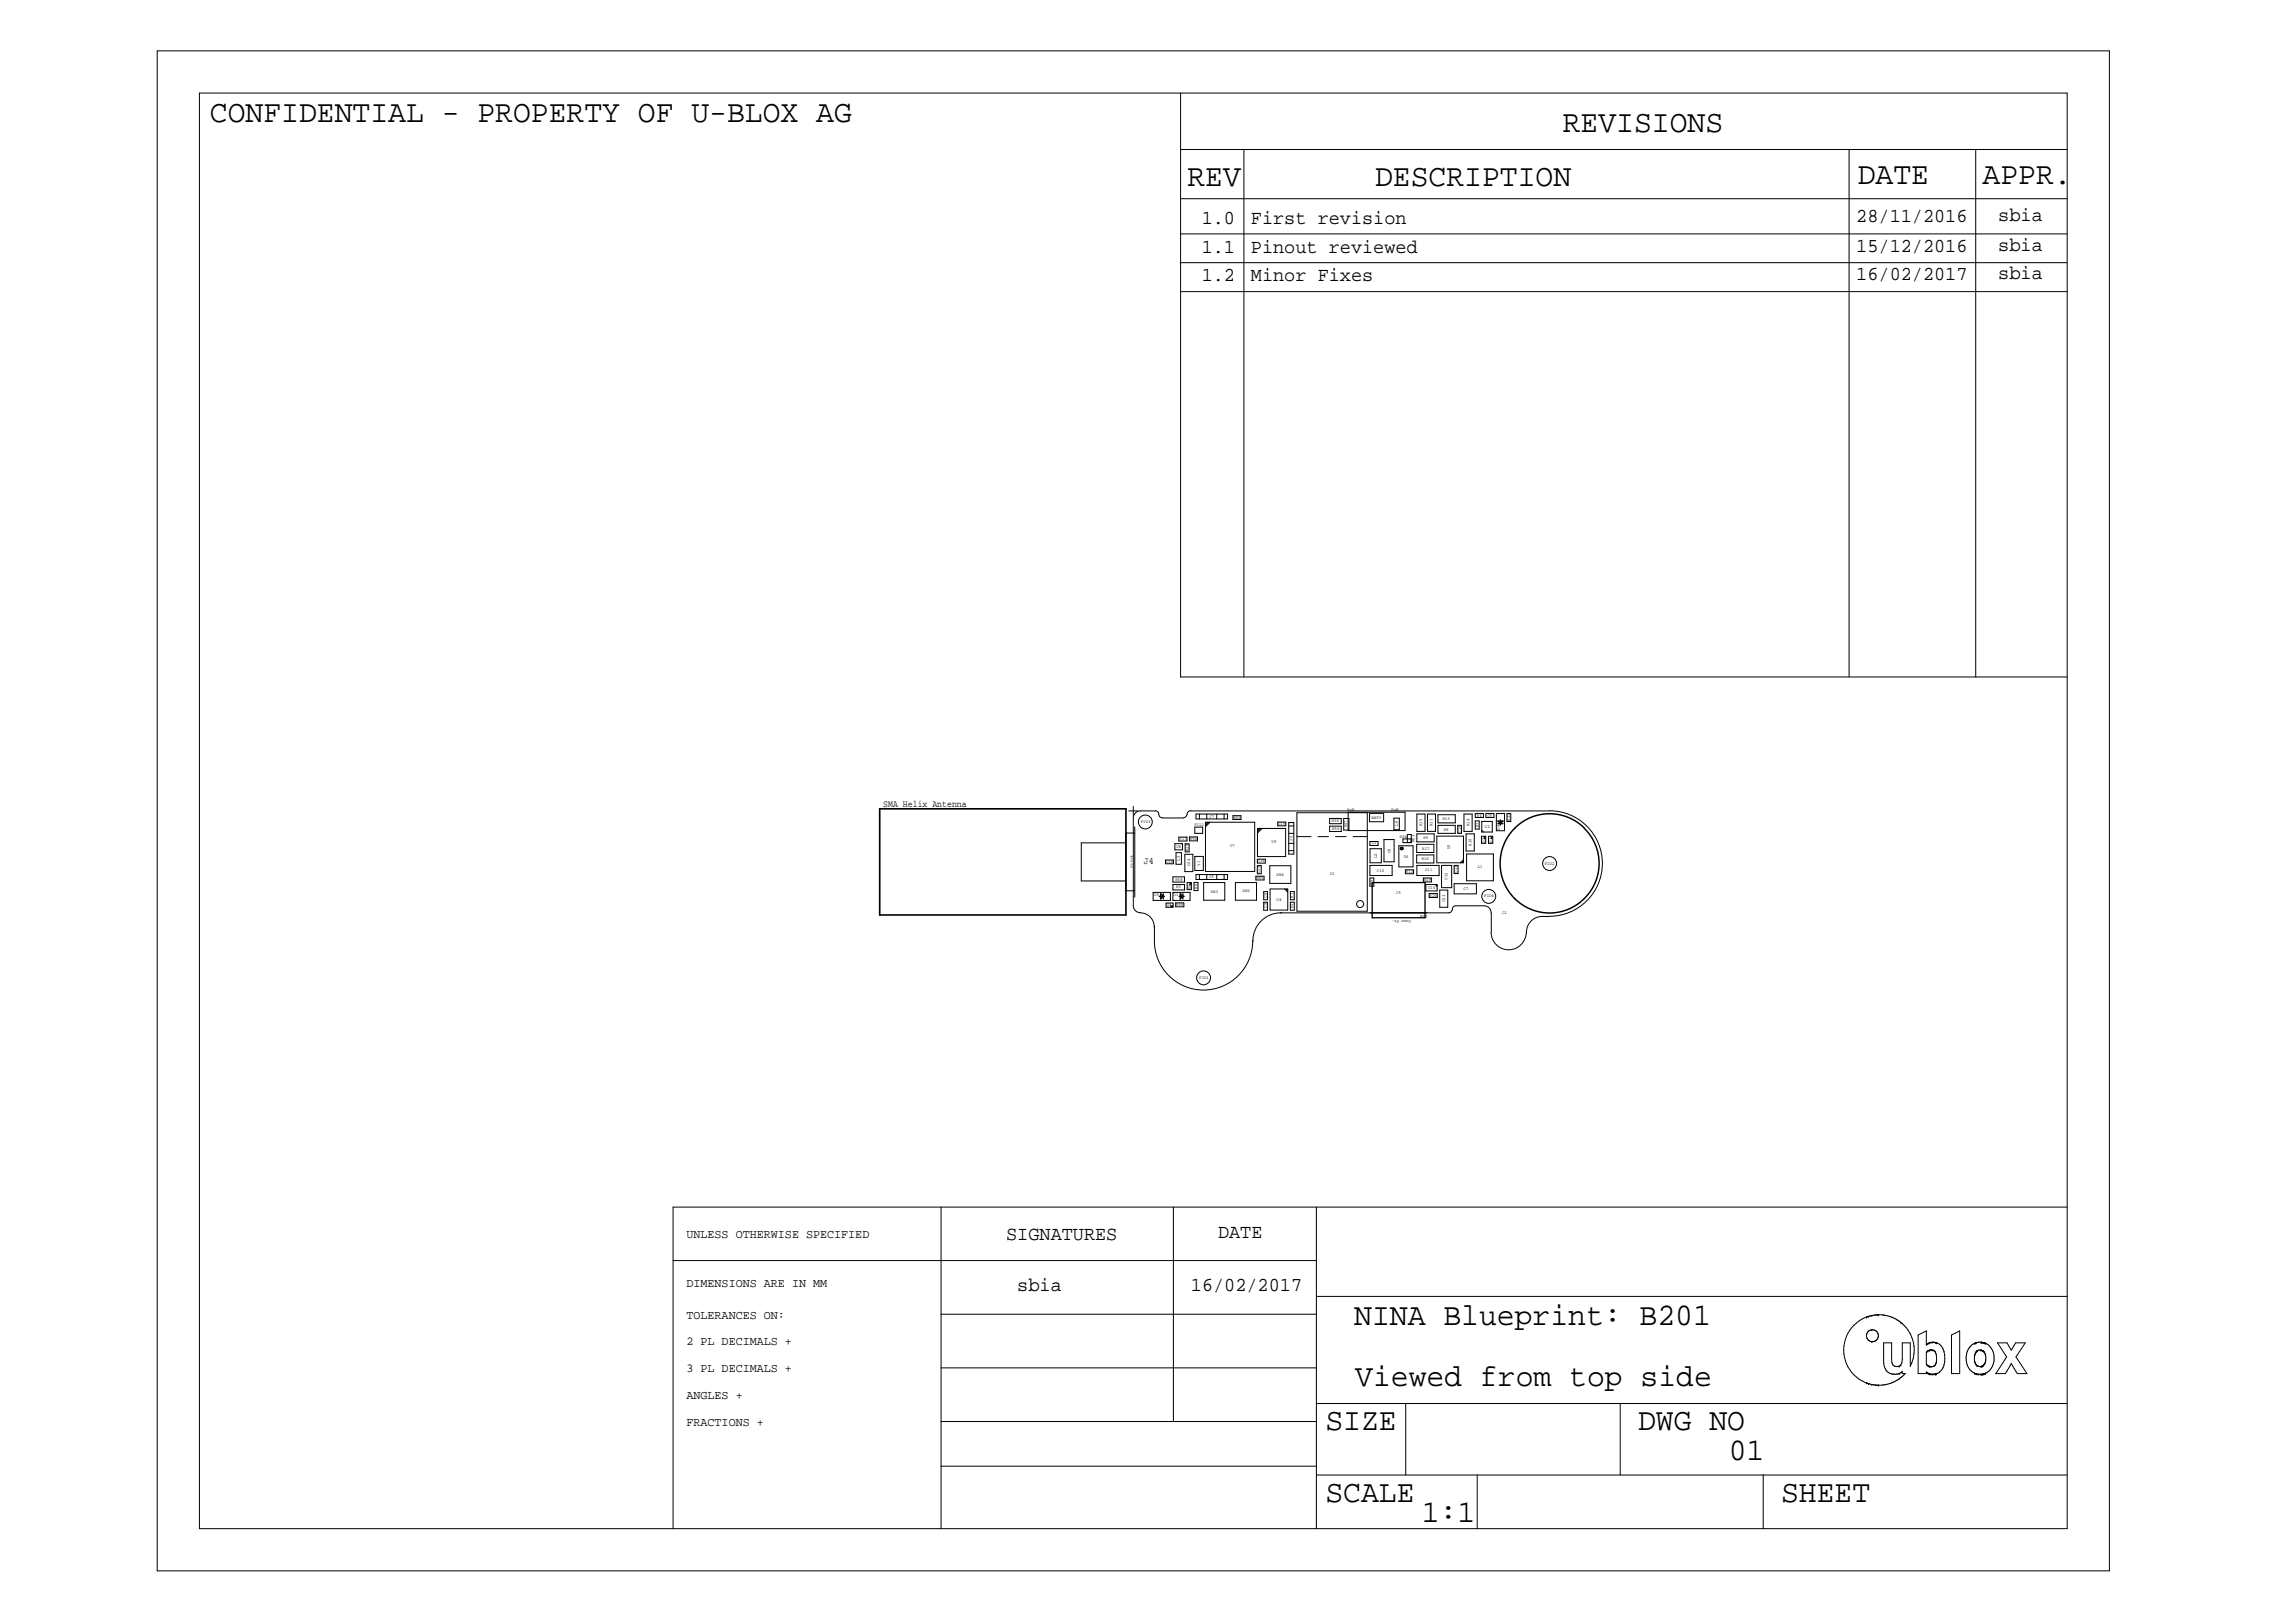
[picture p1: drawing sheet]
<svg xmlns="http://www.w3.org/2000/svg" width="297mm" height="210mm" viewBox="0 0 297 210" stroke-linecap="round" stroke-linejoin="round" font-family="sans-serif">
<defs><g id="words">
<g font-size="4.1">
<text x="27.2" y="15.8">CONFIDENTIAL - PROPERTY OF U-BLOX AG</text>
<text x="202.2" y="17.1">REVISIONS</text>
<text x="240.3" y="23.7">DATE</text>
<text x="256.5" y="23.7">APPR.</text>
<text x="153.6" y="24.1">REV</text>
<text x="177.9" y="24.1">DESCRIPTION</text>
<text x="175.2" y="171.5">NINA Blueprint: B201</text>
<text x="175.3" y="179.3">Viewed from top side</text>
<text x="171.5" y="185.1">SIZE</text>
<text x="211.9" y="185.1">DWG NO</text>
<text x="223.6" y="189">01</text>
<text x="171.5" y="194.4">SCALE</text>
<text x="183.9" y="196.9">1:1</text>
<text x="230.4" y="194.4">SHEET</text>
</g>
<g font-size="2.5">
<text x="155.5" y="28.9">1.0</text>
<text x="161.8" y="28.9">First revision</text>
<text x="240.2" y="28.7">28/11/2016</text>
<text x="258.5" y="28.6">sbia</text>
<text x="155.5" y="32.8">1.1</text>
<text x="161.8" y="32.8">Pinout reviewed</text>
<text x="240.2" y="32.6">15/12/2016</text>
<text x="258.5" y="32.5">sbia</text>
<text x="155.5" y="36.4">1.2</text>
<text x="161.8" y="36.4">Minor Fixes</text>
<text x="240.2" y="36.3">16/02/2017</text>
<text x="258.5" y="36.1">sbia</text>
<text x="130.2" y="160.5">SIGNATURES</text>
<text x="157.6" y="160.3">DATE</text>
<text x="131.6" y="167.1">sbia</text>
<text x="154.1" y="167">16/02/2017</text>
</g>
<g font-size="1.6">
<text x="88.8" y="160.3">UNLESS OTHERWISE SPECIFIED</text>
<text x="88.8" y="166.6">DIMENSIONS ARE IN MM</text>
<text x="88.8" y="170.7">TOLERANCES ON:</text>
<text x="88.8" y="177.6">3 PL DECIMALS +</text>
<text x="88.8" y="174.1">2 PL DECIMALS +</text>
<text x="88.8" y="184.5">FRACTIONS +</text>
<text x="88.8" y="181.1">ANGLES +</text>
</g>
<g font-size="1.3">
<text x="114.3" y="104.4">SMA Helix Antenna</text>
<text x="148" y="111.9">J4</text>
</g>
<g font-size=".6">
<text x="147.6" y="106.6">FID3</text>
<text x="154.5" y="106.9">FIL1</text>
<text x="156.4" y="105.8">J7</text>
<text x="159.6" y="106">R60</text>
<text x="165.4" y="106.8">C19</text>
<text x="172.3" y="106.4">R55</text>
<text x="172.3" y="107.4">R56</text>
<text x="174.3" y="107.1" transform="rotate(-90 174.3 107.1)">R57</text>
<text x="174.3" y="104.9">EoB</text>
<text x="177.4" y="106">ANT3</text>
<text x="180" y="104.9">EoB</text>
<text x="180.8" y="106.9" transform="rotate(-90 180.8 106.9)">L6</text>
<text x="184" y="106.9" transform="rotate(-90 184 106.9)">R15</text>
<text x="185.3" y="106.9" transform="rotate(-90 185.3 106.9)">R11</text>
<text x="186.6" y="106.2">R13</text>
<text x="186.8" y="107.5">R8</text>
<text x="189" y="107.8" transform="rotate(-90 189 107.8)">C14</text>
<text x="190.1" y="106.9" transform="rotate(-90 190.1 106.9)">R14</text>
<text x="191.1" y="105.7">R4</text>
<text x="191.3" y="107" transform="rotate(-90 191.3 107)">R7</text>
<text x="192.1" y="107.1">U2</text>
<text x="192.4" y="105.7">C5</text>
<text x="194.1" y="107.4" transform="rotate(-90 194.1 107.4)">D4</text>
<text x="195.4" y="106.2" transform="rotate(-90 195.4 106.2)">R21</text>
<text x="150.9" y="111.7">C18</text>
<text x="152.2" y="109.7">U8</text>
<text x="152.6" y="108.7">C17 R54</text>
<text x="152.6" y="111.4" transform="rotate(-90 152.6 111.4)">L3</text>
<text x="153.7" y="110.2" transform="rotate(-90 153.7 110.2)">R18</text>
<text x="154" y="112.1" transform="rotate(-90 154 112.1)">C24</text>
<text x="155.3" y="112" transform="rotate(-90 155.3 112)">Y1</text>
<text x="156.4" y="113.7">J5</text>
<text x="159.1" y="109.6">U7</text>
<text x="162.5" y="113.8">R65</text>
<text x="162.7" y="111.6">C16</text>
<text x="163" y="113" transform="rotate(-90 163 113)">C15</text>
<text x="164.5" y="109">U9</text>
<text x="165.2" y="113.3">SW4</text>
<text x="167.2" y="108.8" transform="rotate(-90 167.2 108.8)">J6</text>
<text x="172.1" y="113.2">U1</text>
<text x="177.5" y="109.3">C1</text>
<text x="178.1" y="111" transform="rotate(-90 178.1 111)">L2</text>
<text x="178.1" y="112.8">C10</text>
<text x="179.9" y="110.4" transform="rotate(-90 179.9 110.4)">C6</text>
<text x="181.1" y="108.5">R64</text>
<text x="181.6" y="111">U6</text>
<text x="181.9" y="113">R12</text>
<text x="183" y="109" transform="rotate(-90 183 109)">R63</text>
<text x="183.9" y="111.3">R16</text>
<text x="184" y="110">R17</text>
<text x="184.1" y="108.6">R9</text>
<text x="184.4" y="112.8">C11</text>
<text x="187.3" y="113.8" transform="rotate(-90 187.3 113.8)">C12</text>
<text x="187.6" y="109.9" transform="rotate(-90 187.6 109.9)">U5</text>
<text x="188.5" y="112.9" transform="rotate(-90 188.5 112.9)">C13</text>
<text x="190.4" y="109.5" transform="rotate(-90 190.4 109.5)">R10</text>
<text x="191.2" y="112.3">L1</text>
<text x="192.1" y="109.1" transform="rotate(-90 192.1 109.1)">Q2</text>
<text x="193" y="109.1" transform="rotate(-90 193 109.1)">Q3</text>
<text x="199.9" y="111.9">FID2</text>
<text x="149.3" y="116">D5</text>
<text x="150.9" y="117.3">Q4</text>
<text x="151.8" y="115.9">D1</text>
<text x="152.1" y="114">R58</text>
<text x="152.1" y="117.2">R59</text>
<text x="152.2" y="115">R3</text>
<text x="154" y="115.1" transform="rotate(-90 154 115.1)">Q1</text>
<text x="154.9" y="115" transform="rotate(-90 154.9 115)">R6</text>
<text x="156.7" y="115.5">SW3</text>
<text x="160.8" y="115.5">SW2</text>
<text x="163.9" y="117.5" transform="rotate(-90 163.9 117.5)">C9</text>
<text x="163.9" y="116.2" transform="rotate(-90 163.9 116.2)">C8</text>
<text x="165.2" y="116.5">U4</text>
<text x="167.3" y="117.6" transform="rotate(-90 167.3 117.6)">R2</text>
<text x="167.3" y="116.2" transform="rotate(-90 167.3 116.2)">R1</text>
<text x="177.6" y="114.5" transform="rotate(-90 177.6 114.5)">R5</text>
<text x="180.6" y="115.7">J9</text>
<text x="182.6" y="119" transform="rotate(180 182.6 119)">Conn Fr.</text>
<text x="184.2" y="114">R19</text>
<text x="184.7" y="118.4" transform="rotate(180 184.7 118.4)">EoB</text>
<text x="184.8" y="115.1">U10</text>
<text x="185" y="116">R20</text>
<text x="187" y="116.8" transform="rotate(-90 187 116.8)">C23</text>
<text x="189.4" y="115.2">C7</text>
<text x="192" y="116.1">FID4</text>
<text x="194.3" y="118.3">J2</text>
<text x="155.1" y="126.7">FID1</text>
</g>
<text font-size=".4" x="146.5" y="112.4" transform="rotate(-90 146.5 112.4)">PCB EDGE</text>
</g></defs>
<g fill="none" stroke="#000" stroke-width=".13">
<path d="M20.3 6.6h252.6v196.7h-252.6zM25.8 12h241.6v185.8h-241.6zM152.7 12v75.6h114.7M152.7 19.3h114.7M160.9 19.3v68.3M239.2 19.3v68.3M255.6 19.3v68.3M152.7 34h114.7M152.7 37.7h114.7M152.7 30.3h114.7M152.7 25.7h114.7M145.7 109.1h-5.8v4.9h5.8"/>
<path d="M146 104.9h1.2M146.6 104.4v1.1M146.8 107.8h-1.1v7.5h1.1M146.8 107v9.1M149.2 115.5h2.2v1h-2.2zM149.3 120a8.3 8.3 0 0 0 .8 4.7 6.4 6.4 0 0 0 7.1 3.2 6.4 6.4 0 0 0 4.9-6.1M149.5 104.9h-2a.89 .89 0 0 0-.9 1v11.3a.96 .96 0 0 0 .9 .9 1.8 1.8 0 0 1 1.8 1.9M149.5 104.9a.59 .59 0 0 1 .5 .7l.1 .2h.3M150.4 105.9h2.7M150.8 111.3h1v.5h-1zM150.9 116.9h.9v.5h-.9zM151.7 115.5h2.3v1h-2.3z"/>
<path d="M151.7 113.5h1.5v.7h-1.5zM151.7 114.5h1.5v.7h-1.5zM151.8 117.2h-.3v.1h.3M152 109.2h1v.8h-1zM152.1 116.8h1.1v.5h-1.1zM152.1 110.3h.7v1.5h-.7zM152.5 108.3h1.1v.5h-1.1zM152.9 109.2l.1 .1M152.9 109.2h.1M153.3 110.6h1v2.2h-1zM153.3 109.2h.5v1h-.5zM153.6 105.4l-.3 .4h-.2"/>
<path d="M153.6 114.2h.5v.9h-.5zM153.9 108.3h1v.5h-1zM153.9 114.2v.3h.1v-.3M154 104.9a.44 .44 0 0 0-.4 .5M154 104.9h46.5M154.5 114.2h.5v1.1h-.5zM154.6 107h1v.8h-1zM154.6 110.8h1.1v1.8h-1.1zM154.7 105.3h4.1v.7h-4.1zM154.7 113.2h4.1v.6h-4.1zM155.2 105.3v.7M155.2 113.2v.6"/>
<path d="M155.7 114.2h2.8v2.3h-2.8zM156 106.4h6.3v6.4h-6.3zM156.1 105.3v.7M156.1 113.2v.6M156.2 106.4l-.2 .2M156.4 106.4l-.4 .4M156.5 106.4l-.5 .6M157.4 105.3v.7M157.4 113.2v.6M158.4 105.3v.7M158.4 113.2v.6M159.5 105.6h1v.4h-1z"/>
<path d="M159.8 114.2h2.8v2.3h-2.8zM162.5 113.4h1v.5h-1zM162.7 111.2h1v.5h-1zM162.7 112h.5v1.1h-.5zM162.7 107.2h3.6v3.6h-3.6zM162.9 107.2l-.2 .2M163.1 107.2l-.4 .4M163.3 107.2l-.6 .6M163.5 115.4h.5v1h-.5zM163.5 116.8h.5v1h-.5zM164.3 112h2.7v2.3h-2.7zM164.3 115h2.3v2.8h-2.3z"/>
<path d="M165.3 106.4h1v.5h-1zM166.2 115l.4 .5M166.4 115l.2 .3M166.7 107.8h.7M166.7 109.1h.7M166.7 106.9h.7M166.7 110.1h.7M166.7 106.4h.7v4.1h-.7zM166.9 115.4h.5v1h-.5zM166.9 116.8h.5v1h-.5zM167.8 105.2h9.1v12.7h-9.1zM167.8 108.3h1.8"/>
<path d="M170.5 108.3h1.4M172 105.9h1.5v.7h-1.5zM172 106.9h1.5v.7h-1.5zM172.8 108.3h1.4M173.8 105.9h.7v1.5h-.7zM174.4 105.1h7.4v2.4h-7.4zM175.1 108.3h1.8M177.2 105.3h1.8v1h-1.8zM177.2 112h2.9v1.3h-2.9zM177.2 108.9h1.1v.5h-1.1zM177.2 113.6h.5v1.1h-.5zM177.2 109.8h1.5v1.9h-1.5z"/>
<path d="M179 108.6h1.4v2.9h-1.4zM180.3 105.9h.7v1.5h-.7zM181 109.5h1.8v2.7h-1.8zM181.1 109.9h.4M181.1 109.8h.4M181.2 109.9h.3M181.2 109.7h.3M181.2 109.7h.3v.2h-.3zM181.5 108.6h1.1v.5h-1.1zM181.8 112.6h1.1v.5h-1.1zM182.1 108h.5v1h-.5zM183.3 110.6h2.2v1.1h-2.2z"/>
<path d="M183.3 109.3h2.2v1h-2.2zM183.3 105.3h1.1v2.3h-1.1zM183.3 112h2.9v1.3h-2.9zM183.3 107.9h2.2v1h-2.2zM184.1 113.6h1.1v.5h-1.1zM184.5 114.5h1.4v.8h-1.4zM184.7 105.3h1v2.3h-1zM184.9 115.6h1v.5h-1zM185.7 114.5l.2 .2M185.8 114.5l.1 .1M185.9 108.2h3.4v3.5h-3.4zM186 106.8h2.3v1h-2.3z"/>
<path d="M186 105.4h2.3v1.1h-2.3zM186.3 115.2h1v2.2h-1zM186.5 112h1.3v2.9h-1.3zM188.1 112h.5v1.1h-.5zM188.1 114.4h2.9v1.3h-2.9zM188.6 106.8h.5v1h-.5zM189.3 111.3l-.4 .4M189.3 111.4l-.2 .3M189.4 105.3h1.1v2.3h-1.1zM189.7 107.9h1v2.2h-1zM189.7 110.5h3.5v3.5h-3.5zM190.9 105.3h1v.5h-1z"/>
<path d="M190.9 106.2h.5v1.1h-.5zM191.7 108.2h.5v.9h-.5zM191.7 107.4l.2 .3M191.7 106.3h1.4v1.4h-1.4zM192 108.2v.3h.1v-.3M192.2 105.3h1.1v.5h-1.1zM192.6 108.2h.5v.9h-.5zM192.9 118.1a.89 .89 0 0 0-.9-.9h-3.6a.6 .6 0 0 0-.6 .7l-.4 .2h-21.6a3.6 3.6 0 0 0-3.7 3.7M192.9 108.2v.3h.1v-.3M192.9 118.1v2.5M193.6 105.3h1v2.2h-1zM195 105.3h.4v1h-.4z"/>
<path d="M200.5 104.9a6.8 6.8 0 0 1 6.8 6.8 6.8 6.8 0 0 1-6.8 6.9M200.5 118.6h-1a2.03 2.03 0 0 0-2 2.1v-.1M192.9 120.6a2.28 2.28 0 0 0 2.3 2.3 2.28 2.28 0 0 0 2.3-2.3M121.7 156.2v41.6M151.8 156.2v27.8M170.3 156.2v41.6M267.4 156.2h-180.3v41.6M87.1 163.1h83.2M121.7 177h48.6M121.7 170.1h48.6M170.3 167.8h97.1M241.5 179h.1"/>
<path d="M241.5 170.5h.1M241.5 170.5a4.5 4.5 0 0 0-3 4.2 4.5 4.5 0 0 0 3 4.3M241.5 179l.2 .1M241.6 179h.1M241.7 179.1h.1M241.7 170.3h.1M241.7 179.1l.5 .1M241.7 170.3l-.2 .1M242.2 179.2h.1M242.2 172.1h.1M242.2 173.6h.1M242.2 170.2h.1"/>
<path d="M242.2 179.2h1.4M242.2 172.1a.78 .78 0 0 1 .8 .8 .78 .78 0 0 1-.8 .7M242.2 172.1a.78 .78 0 0 0-.7 .8 .78 .78 0 0 0 .7 .7M242.2 170.2l-.5 .1M243 179.3h.1M243 170.2h.1M243 170.2h-.8M243 170.2h.6a5.1 5.1 0 0 1 2.1 .8l.2 .1M243.6 179.2h.1M243.7 170.2h.1M244 179.2h-.4M244 179.2h.1"/>
<path d="M244 177.4h.1M244.1 177.4a1.5 1.5 0 0 0 1.6 .4M244.5 170.4h.1M245.4 178.6l-1.3 .6M245.4 178.6h.1M245.7 177.8h.1M245.7 176.8h.1M245.7 176.8a.68 .68 0 0 1-.9-.4l-.1-2.6h-1v2.2a2.11 2.11 0 0 0 .3 1.4M245.7 177.8l.4-.3v.3h.4l-.6 .5M245.9 176.6h.1M245.9 171.1h.1M245.9 171.1a4.5 4.5 0 0 1 1.2 5.7v-3h-1v2.2l-.2 .6"/>
<path d="M245.9 178.3l-.5 .3M245.9 178.3h.1M245.9 176.6l-.2 .2M249.3 177.6h.1M249.3 174.9h.1M249.3 176.6h.1M249.3 174h.1M249.3 174h-.1v-1.8l-1 .6v5h1v-.3l.1 .1M249.3 176.6l.1 .1M249.3 174.9v1.7M249.3 177.6l.1 .1M249.4 177.7h.1"/>
<path d="M249.4 173.9h.1M249.4 173.9l-.1 .1M249.4 174.8h.1M249.4 176.7h.1M249.4 174.8l-.1 .1M249.4 177.7l.2 .1M249.4 176.7l.2 .1M249.5 177.7h.1M249.5 173.8h.1M249.6 177.8h.1M249.6 174.7h.1M249.6 176.8h.1"/>
<path d="M249.6 173.8h.1M249.6 176.8h.2M249.6 173.8l-.2 .1M249.6 177.8h.2M249.6 174.7l-.2 .1M249.7 173.8h.1M249.7 177.8h.1M249.8 176.8h.1M249.8 173.7h.1M249.8 174.7h.1M249.8 177.8h.1M249.8 173.7h.6"/>
<path d="M249.8 173.7l-.2 .1M249.8 177.8h.6M250.1 173.7h.1M250.1 174.7h.1M250.1 177.8h.1M250.1 174.7l.3 .3M250.1 174.7h-.5M250.2 176.8h-.4M250.2 176.8h.1M250.4 177.8h.1M250.4 176.6l-.2 .2M250.4 175h.1"/>
<path d="M250.4 176.6h.1M250.4 175l.1 .6M250.4 173.7h.1M250.4 173.7l.1 .1M250.5 176.3h.1M250.5 173.8h.1M250.5 177.8h.1M250.5 176.3l-.1 .3M250.5 177.8h-.1M250.5 176.1h.1M250.5 176.1v.2M250.5 175.6v.5"/>
<path d="M250.5 175.6h.1M250.5 173.8a1.9 1.9 0 0 1 1.1 2v.5M251.6 176.3a1.73 1.73 0 0 1-1.1 1.5M251.6 176.3h.1M252.5 172.8l1-.6v5.6h-1zM255.4 177.7h.1M255.4 176h.1M255.4 173.8h.1M255.4 173.8a2.27 2.27 0 0 0 0 3.9M255.4 176l.1 .2M255.5 177.7h.1M255.5 175.3h.1"/>
<path d="M255.5 176.2h.1M255.5 177.7l.2 .1M255.5 175.3l-.1 .7M255.5 176.2v.2M255.5 175.2h.1M255.5 176.4h.1M255.5 173.8h.1M255.5 176.4l.2 .2M255.5 175.2v.1M255.6 175h.1M255.6 173.8h.1M255.6 173.8h-.1"/>
<path d="M255.6 175l-.1 .2M255.7 177.8h.1M255.7 174.9h.1M255.7 176.6h.1M255.7 173.8h.1M255.7 177.8h.2M255.7 176.6l.1 .1M255.8 174.8h.1M255.8 176.7h.1M255.8 176.7l.5 .1M255.8 174.8l-.2 .2M255.9 177.8h.1"/>
<path d="M255.9 177.8h.5M256 174.7l-.2 .1M256 176.8h.1M256 174.7l.5 .1M256 174.7h.1M256.3 177.8h.1M256.3 176.8h.1M256.3 173.7h.1M256.3 174.7h.1M256.4 173.7l-.8 .1M256.4 173.7h.1M256.4 177.8h.1"/>
<path d="M256.4 176.8h.1M256.5 177.8h.1M256.5 176.8h.1M256.5 174.8h.1M256.5 173.7h.1M256.5 177.8h-.1M256.5 176.8h-.1M256.6 177.8h.1M256.6 176.7h.1M256.6 174.8h.1M256.6 173.7h.1M256.6 177.8h-.1"/>
<path d="M256.6 176.7l-.1 .1M256.6 174.8v.1M256.6 174.9h.1M256.6 173.7l.1 .1M256.7 173.8h.1M256.7 176.6l-.1 .1M256.7 176.6h.1M256.7 174.9h.1M256.7 174.9l.1 .3M256.7 177.8h.1M256.7 176.5h.1M256.7 177.8h-.1"/>
<path d="M256.7 176.5v.1M256.8 177.7h.1M256.8 176.4h.1M256.8 175.2h.1M256.8 173.8h.1M256.8 177.7l-.1 .1M256.8 176.4l-.1 .1M256.8 175.2l.1 .1M256.9 177.7h.1M256.9 176.2h.1M256.9 175.3h.1M256.9 173.8h.1"/>
<path d="M256.9 177.7h-.1M256.9 173.8a2.26 2.26 0 0 1 0 3.9M256.9 175.3v.7M256.9 176.2l-.1 .2M256.9 176h.1M256.9 176v.2M258.4 173.8h1.2l.6 .9 .6-.9h1.2l-1.2 1.8 1.4 2.2h-1.2l-.8-1.4-.8 1.4h-1.2l1.4-2.2zM121.7 189.7h48.6M121.7 184h48.6M170.3 190.9h97.1M170.3 181.6h97.1M181.9 181.6v9.3"/>
<path d="M191.1 190.9v6.9M209.6 181.6v9.3M228.1 190.9v6.9"/>
<circle cx="148.2" cy="106.4" r=".9"/>
<circle cx="176" cy="117" r=".45"/>
<circle cx="192.6" cy="116" r=".9"/>
<circle cx="200.5" cy="111.7" r=".9"/>
<circle cx="155.7" cy="126.5" r=".9"/>
</g>
<path d="M113.8 104.7h31.9v13.7h-31.9z" fill="none" stroke="#000" stroke-width=".21"/>
<g fill="none" stroke="#000" stroke-width=".17">
<path d="M150 116h.6M150.2 115.7l.3 .3-.3 .3zM150.5 115.7v.6M152.5 116h.7M152.7 115.7l.3 .3-.3 .3zM153 115.7v.6M177.3 118.1h7.3M177.5 114.2h6.9v4.6h-6.9zM193.8 106.6h.7M193.8 106.3h.7l-.4 .3zM194.1 106.1v.7M196 107.2h.1"/>
<path d="M205 107.2h.1"/>
</g>
<path d="M195.9 107.2a6.4 6.4 0 0 0 0 9.1 6.4 6.4 0 0 0 9.1 0 6.4 6.4 0 0 0 0-9.1M196 107.1a6.4 6.4 0 0 1 9 0" fill="none" stroke="#000" stroke-width=".19"/>
<use href="#words"/>
</svg>
